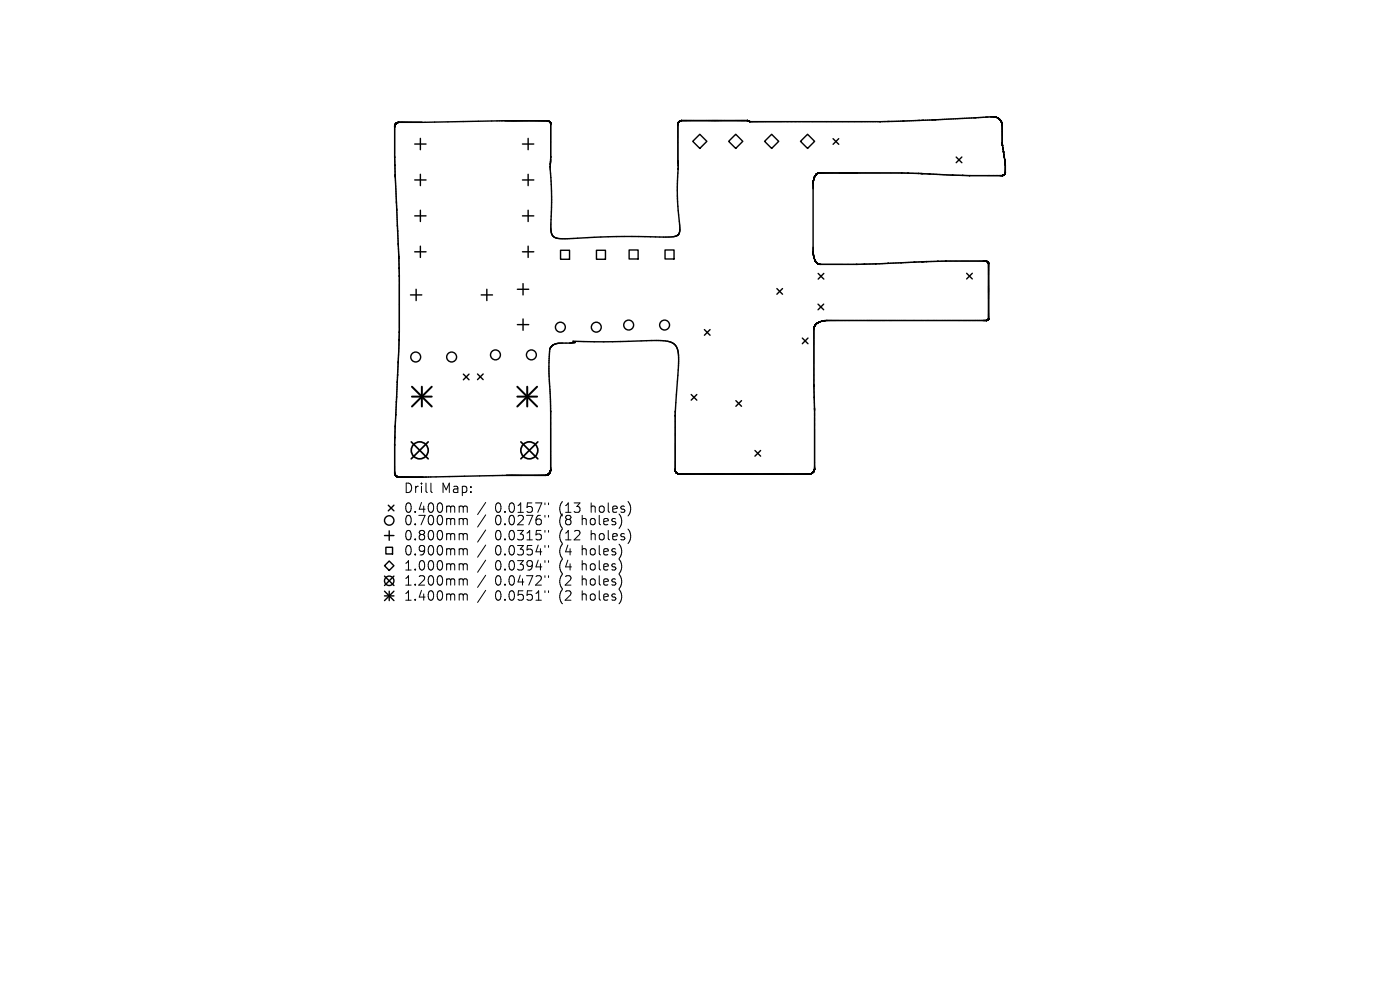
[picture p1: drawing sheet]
<svg xmlns="http://www.w3.org/2000/svg" width="297mm" height="210mm" viewBox="0 0 297 210" stroke-linecap="round" stroke-linejoin="round" font-family="sans-serif">
<defs><g id="words">
<g font-size="2.8">
<text x="85.6" y="104.9">Drill</text>
<text x="93.6" y="104.9">Map:</text>
<text x="85.6" y="109.1">0.400mm</text>
<text x="85.6" y="111.7">0.700mm</text>
<text x="105" y="109.1">0.0157&quot;</text>
<text x="105" y="111.7">0.0276&quot;</text>
<text x="118.7" y="109.1">(13</text>
<text x="118.7" y="111.7">(8</text>
<text x="123.7" y="111.7">holes)</text>
<text x="125.6" y="109.1">holes)</text>
<text x="85.6" y="114.9">0.800mm</text>
<text x="85.6" y="118.1">0.900mm</text>
<text x="105" y="114.9">0.0315&quot;</text>
<text x="105" y="118.1">0.0354&quot;</text>
<text x="118.7" y="114.9">(12</text>
<text x="118.7" y="118.1">(4</text>
<text x="123.7" y="118.1">holes)</text>
<text x="125.6" y="114.9">holes)</text>
<text x="85.6" y="121.3">1.000mm</text>
<text x="85.6" y="124.5">1.200mm</text>
<text x="105" y="121.3">0.0394&quot;</text>
<text x="105" y="124.5">0.0472&quot;</text>
<text x="118.7" y="121.3">(4</text>
<text x="118.7" y="124.5">(2</text>
<text x="123.7" y="121.3">holes)</text>
<text x="123.7" y="124.5">holes)</text>
<text x="85.6" y="127.7">1.400mm</text>
<text x="105" y="127.7">0.0551&quot;</text>
<text x="118.7" y="127.7">(2</text>
<text x="123.7" y="127.7">holes)</text>
</g>
</g></defs>
<g fill="none" stroke="#000" stroke-width=".3">
<path d="M83.7 26.7h.1M83.7 33.3v.1M83.7 33.4l.1 1.7M83.7 26.7v6.6M83.7 26.6h.1M83.8 26.6l-.1 .1M83.8 26.6h.1M83.8 26.5v.1M83.8 26.5h.1M83.8 35.1h.1M83.8 35.1v2.2M83.8 26.4v.1"/>
<path d="M83.8 37.3h.1M83.8 37.3v.1M83.8 37.4v.1M83.8 37.5l.3 5.3M83.9 26.4h.1M83.9 26.3v.1M83.9 26.3h.1M83.9 26.3l-.1 .1M84 26.2h.1M84 26.2l-.1 .1M84.1 26.2h-.1M84.1 26.1v.1"/>
<path d="M84.1 26.1h.1M84.2 26.1h-.1M84.2 26.1h.1M84.3 26l-.1 .1M84.3 26h.1M84.4 26h.1M84.5 26h-.2M84.5 26h.1M88 30.6h2.4M88 38.2h2.4M89.2 29.4v2.4M89.2 37v2.4"/>
<path d="M110.8 30.6h2.4M110.8 38.2h2.4M112 29.4v2.4M112 37v2.4M116.1 25.6h.1M116.2 25.6h.1M116.2 25.6h-9.1l-22.6 .4M116.3 25.6h.1M116.3 25.6l.1 .1M116.3 25.7h.1M116.3 25.7l.3 .1M116.4 25.7l.1 .1"/>
<path d="M116.5 25.8h.1M116.6 25.8l.1 .1M116.6 25.8h.1M116.6 25.8v.1M116.6 25.9h.1M116.7 25.9h.1M116.7 35.3v.1a105.1 105.1 0 0 1 .2 13.4l.4 1.3a3.1 3.1 0 0 0 2.7 .5 195 195 0 0 1 21.1-.3l1.5-.1 .9-.2M116.7 35.3h.1M116.7 25.9l.1 .2M116.7 26h.1M116.7 34.9v.4M116.7 34.9h.1"/>
<path d="M116.8 34.8h.1M116.8 34.8l-.1 .1M116.8 34.7v.1M116.8 34.6v.1M116.8 34.6h.1M116.8 26v.2M116.8 34.4v.2M116.8 34.4h.1M116.8 34.3v.1M116.8 34.3h.1M116.8 26.1h.1M116.8 34.2v.1"/>
<path d="M116.8 34.2h.1M116.8 34v.2M116.8 33.9v.1M116.8 26.2h.1M116.8 26.2v7M116.8 33.2h.1M116.8 33.4v.5M116.8 33.2v.1M116.8 33.4h.1M116.8 33.3h.1M116.8 33.3v.1M143.8 26.2h.1"/>
<path d="M143.8 26.2v7.9M143.8 34.1v.1M143.8 34.2h.1M143.8 34.2v.1M143.8 34.3v.1M143.8 34.4h.1M143.8 34.4v.1M143.8 26.1v.1M143.8 34.5h.1M143.8 34.5l.1 .5M143.8 26.1h.1M143.8 34.7h.1"/>
<path d="M143.9 26.1h-.1M143.9 35.9a73.3 73.3 0 0 0 .3 13l-.2 .7M143.9 35.9h.1M143.9 34.9v.1M143.9 35.8v.1M143.9 35v.1M143.9 35.1v.6M143.9 35.8h.1M143.9 35.7v.1M143.9 25.9v.2M143.9 25.9h.1M144 25.9h.1"/>
<path d="M144 25.8v.1M144.1 25.8h-.1M144.1 25.8h.1M144.2 25.7h.1M144.3 25.7h.1M144.3 25.6l-.3 .2M144.3 25.6v.1M144.3 25.6h.1M144.4 25.6h.1M144.5 25.6h-.2M144.5 25.6h.1M144.6 25.6h-.1"/>
<path d="M147 30l1.5-1.5 1.5 1.5-1.5 1.5zM154.6 30l1.5-1.5 1.5 1.5-1.5 1.5zM158.5 25.6h.1M158.5 25.6h-14M158.6 25.6h.1M158.7 25.6h.1M158.7 25.6l.3 .1M158.8 25.6h.1M158.9 25.7h.1M159 25.7h.1M159 25.7l.1 .1M159.1 25.8h.1"/>
<path d="M162.2 30l1.5-1.5 1.5 1.5-1.5 1.5zM169.8 30l1.5-1.5 1.5 1.5-1.5 1.5zM172.5 38.9v14.5M172.5 38.9h.1M172.5 38.8h.1M172.5 38.7v.1M172.5 38.7h.1M172.5 38.5v.3M172.5 38.5h.1M172.5 38.4h.1M172.6 38.4h.1M172.6 38.3v.1"/>
<path d="M172.6 38.3h.1M172.6 38h.1M172.7 38h.1M172.7 38l-.1 .3M172.7 37.8v.2M172.7 37.8h.1M172.7 37.7h.1M172.7 37.7v.1M172.8 37.6h.1M172.8 37.6l-.1 .1M172.9 37.4l-.1 .2M172.9 37.4h.1"/>
<path d="M172.9 37.3h.1M173 37.2h.1M173 37.1h.1M173 37.1l-.1 .2M173.1 37.1h.1M173.1 37.1h-.1M173.1 37h.1M173.1 37v.1M173.2 37h.1M173.2 36.9h.1M173.2 36.9l-.1 .2M173.4 36.8h.1"/>
<path d="M173.4 36.8l-.2 .1M173.5 36.8h-.1M173.5 36.7v.1M173.5 36.7h.1M173.6 36.7h.1M173.6 36.7h17.7M176.7 29.4l1.2 1.2M177.9 29.4l-1.2 1.2M186.8 25.8h.1M188.4 25.8h-29.3M188.4 25.8h.1M191.3 36.7h.1"/>
<path d="M191.4 36.7h1.3M191.7 25.7l-3.3 .1M191.7 25.7h.1M192.7 36.7h.1M192.7 36.7l2.1 .1M194.8 36.8h.1M194.9 36.8h.1M195 36.8h.3M195.3 36.8h.1M195.4 36.8h.1M195.5 36.8h.1M195.6 36.8h.1"/>
<path d="M195.6 36.8h.2M195.8 36.8h.1M195.8 36.8l6.3 .3M202.1 37.1h.1M202.2 37.1h.1M202.2 37.1l2 .1M202.8 33.3l1.2 1.2M204 33.3l-1.2 1.2M204.2 37.2h.1M204.3 37.2l1.3 .1M205.6 37.3h.1M205.7 37.3h.1"/>
<path d="M210.9 24.8h.1M210.9 24.8l-19.2 .9M211 24.8h.1M211.1 24.8h.1M211.2 24.8h.1M211.2 24.8l.4 .2M211.2 24.9h.1M211.4 24.9h.1M211.6 25h.1M211.7 25h.1M211.7 25.1l.2 .1M211.8 25.1h.1"/>
<path d="M211.9 25.2h.1M212 25.2h.1M212 25.2l.1 .2M212.1 25.3h.1M212.1 25.4h.1M212.1 25.4l.1 .1M212.2 25.4h.1M212.2 25.4v.1M212.2 25.5h.1M212.2 25.5l.1 .1M212.3 25.5v.1M212.3 25.6h.1"/>
<path d="M212.3 25.6v.1M212.3 25.7h.1M212.3 25.7l.1 .2M212.5 25.9h.1M212.5 25.9v.1M212.5 26h.1M212.5 26v.1M212.5 26.1h.1M212.5 26.1l.1 .3M212.6 26.4h.1M212.6 26.4v.1M212.6 26.5h.1"/>
<path d="M212.6 30.3h.1M212.6 30.3v.2M212.6 30.2v.1M212.6 26.5v3.8M212.6 30.5h.1M212.6 30.6l.1 .2M212.7 37.3h-7M212.7 37.3h.1M212.7 30.8h.1M212.7 30.8v.1M212.7 30.9h.1M212.7 30.9v.4"/>
<path d="M212.7 37.2h.1M212.7 31.3h.1M212.7 31.3l.1 .3M212.8 31.6h.1M212.8 37.2h.1M212.8 31.6v.1M212.8 31.7l.1 .3M212.9 37.2h-.2M212.9 37.2h-.1M212.9 37.2h.1M212.9 32v.1M212.9 32.1h.1"/>
<path d="M212.9 32.2h.1M212.9 32.3h.1M212.9 32.3v.1M212.9 32.4l.1 .4M212.9 37.1h.1M213 32.8v.3M213 32.8h.1M213 37.1h.1M213 37.1l-.1 .1M213 33.1v.1M213 33.2h.1M213 33.2v.1"/>
<path d="M213 33.3h.1M213.1 33.3h.1M213.1 33.3v.5M213.1 37h.1M213.1 33.8h.1M213.1 33.8v.1M213.1 33.9h.1M213.2 33.9h.1M213.2 34h.1M213.2 34v.3M213.2 36.9h.1M213.2 36.9l-.2 .2"/>
<path d="M213.2 34.3h.1M213.2 34.3v.3M213.2 36.8v.1M213.2 34.6h.1M213.2 34.6v.1M213.2 34.7h.1M213.2 36.8h.1M213.2 34.8h.1M213.3 34.8h.1M213.3 34.8v.1M213.3 36.7h.1M213.3 34.9h.1"/>
<path d="M213.3 34.9v.1M213.3 35h.1M213.3 36.7l-.1 .1M213.3 35v1.7M213.3 36.6v.1M84.1 42.8h.1M84.1 42.8l.2 5M84.3 47.8h.1M84.3 47.8l.1 1M84.4 48.8v.1M84.4 48.9l.2 5.4M84.6 54.3h.1"/>
<path d="M84.6 54.3v.5M84.6 54.8h.1M84.6 54.8l.1 2.2M84.7 57h.1M84.7 57v1.5M84.7 58.4v.1M84.7 58.7v11.8M84.7 58.6v.1M84.7 58.6h.1M84.7 58.5h.1M84.7 58.5v.1M88 45.8h2.4"/>
<path d="M88 53.4h2.4M89.2 44.6v2.4M89.2 52.2v2.4M110.8 45.8h2.4M110.8 53.4h2.4M112 44.6v2.4M112 52.2v2.4M118.9 53.1h1.9v1.9h-1.9zM126.5 53.1h1.9v1.9h-1.9zM133.5 53h1.9v1.9h-1.9zM141.1 53h1.9v1.9h-1.9zM143.6 50h-.1"/>
<path d="M143.6 50h.1M143.7 49.9l-.1 .1M143.7 49.9h.1M143.9 49.7l-.2 .2M144 49.7h-.1M144 49.7h.1M144 49.6v.1M172.5 53.5h.1M172.5 53.4h.1M172.5 53.4v.1M172.5 53.5v.2M172.5 53.7h.1"/>
<path d="M172.5 53.7v.1M172.5 53.8h.1M172.5 53.9h.1M172.5 53.9l.1 .1M172.6 54v.1M172.6 54.1h.1M172.6 54.1v.2M172.6 54.3h.1M172.6 54.4h.1M172.6 54.5h.1M172.7 54.5v.1M172.7 54.6h.1"/>
<path d="M172.7 54.6v.1M172.7 54.7v.1M172.7 54.8h.1M172.8 54.9v.2M172.8 55.1h.1M172.9 55.1v.1M172.9 55.2h.1M172.9 55.3l.1 .1M172.9 55.3h.1M173 55.3v.1M173 55.3h.1M173 55.4h.1"/>
<path d="M173 55.4l.2 .3M173.2 55.7h.1M173.2 55.7l.1 .1M173.3 55.7h.1M173.3 55.8h.1M173.4 55.8h.1M173.4 55.9h.1M173.5 55.9h.1M173.5 55.9v.1M173.5 56h.1M173.6 56h.1M173.6 58l1.2 1.2"/>
<path d="M173.6 56l.3 .1M173.7 56h.1M173.8 56h.1M173.9 56.1h.1M174 56.1h7.6M174.8 58l-1.2 1.2M181.6 56.1h.1M181.6 56.1h.2M181.9 56.1h-.1M183.3 56l-1.5 .1M183.4 56h-.1M185.7 56h-2.3"/>
<path d="M185.7 56h.1M185.8 56h-.1M185.8 56h.1M188.5 55.9l-2.7 .1M188.6 55.9h-.1M194.1 55.6l-5.5 .3M194.1 55.6h.1M195.7 55.5l-1.6 .1M195.8 55.5h-.1M195.8 55.5h.1M195.9 55.5h-.1M195.9 55.5h.1"/>
<path d="M196.1 55.5h-.2M196.1 55.5h.1M196.5 55.5h-.4M196.6 55.5h-.1M199 55.4l-2.4 .1M199 55.4h.1M200.6 55.4h-1.6M200.6 55.4h.1M200.7 55.4h-.1M200.7 55.4h.1M205.1 58l1.2 1.2M206.3 58l-1.2 1.2"/>
<path d="M209.1 55.4h.1M209.2 55.4h-.1M209.2 55.4h-8.5M209.2 55.4h.1M209.3 55.4h.1M209.3 55.4l.1 .1M209.5 55.5h.1M209.5 55.5v.1M209.5 55.5l.2 .2M209.6 55.7h.1M209.7 55.7h.1M209.7 55.7v.1"/>
<path d="M209.7 55.8h.1M209.7 55.8v11.9M84.5 76.8l-.4 7.3M84.5 76.8h.1M84.7 72.2l-.2 4.6M84.7 72.2h.1M84.7 72.1v.1M84.7 72.1h.1M84.7 70.5v1.6M84.7 70.5h.1M87.1 62.6h2.4M88.3 61.4v2.4"/>
<path d="M98.3 79.4l1.2 1.2M99.5 79.4l-1.2 1.2M101.3 79.3l1.2 1.2M102.1 62.6h2.4M102.5 79.3l-1.2 1.2M103.3 61.4v2.4M109.8 61.4h2.4M109.8 68.9h2.4M111 60.2v2.4M111 67.7v2.4M116.8 73.8l-.2 .8-.2 3.5 .4 9.1M116.8 73.8h.1"/>
<path d="M116.8 73.7v.1M116.9 73.6l-.1 .1M117.2 73.3l-.3 .3M117.3 73.2l-.1 .1M117.3 73.2h.1M117.3 73.2l1.2-.4 3.5-.1-.4-.3a241.7 241.7 0 0 0 17.6-.2 5.6 5.6 0 0 1 3.8 .8 3.2 3.2 0 0 1 .9 2.4v3.1l-.6 8.8M149.4 69.9l1.2 1.2M150.6 69.9l-1.2 1.2M164.8 61.2l1.2 1.2M166 61.2l-1.2 1.2M170.2 71.7l1.2 1.2M171.4 71.7l-1.2 1.2"/>
<path d="M172.7 69.7v11.9M172.7 69.6h.1M172.7 69.5h.1M172.8 69.3l-.1 .2M172.8 69.2h.1M172.8 69.1h.1M172.9 69.1h-.1M172.9 69v.1M173 69l-.2 .2M173 68.9h.1M173 68.8v.1M173.1 68.8h.1"/>
<path d="M173.2 68.7l-.1 .1M173.2 68.7h.1M173.3 68.6l-.1 .1M173.3 68.6h.1M173.4 68.6h-.1M173.4 68.6h.1M173.4 68.5v.1M173.4 68.5h.1M173.5 68.5h-.1M173.5 68.5h.1M173.5 64.5l1.2 1.2M173.6 68.4h.1"/>
<path d="M173.6 68.4l-.1 .1M173.7 68.4h-.1M173.7 68.4h.1M173.8 68.3l-.1 .1M173.8 68.3h.1M174 68.2l-.2 .1M174 68.2h.1M174.3 68.2h.1M174.4 68.1h.1M174.4 68.1l-.4 .1M174.7 64.5l-1.2 1.2M174.8 68h.1"/>
<path d="M174.8 68l-.4 .1M174.9 68h.1M175 68h-.1M175 68h.1M209.3 68h-34.3M209.4 68h-.1M209.5 67.9h.1M209.5 67.9l-.1 .1M209.6 67.9h-.1M209.7 67.8l-.2 .1M209.7 67.8h.1M209.7 67.7v.1"/>
<path d="M209.7 67.7h.1M83.7 94.3v.1M83.7 94.3h.1M83.7 94.4v.1M83.7 94.5v5.9M83.8 92.9l-.1 1.4M83.8 92.8v.1M83.8 90.4v2.4M83.8 90.4h.1M84 88l-.2 2.4M84 87.9v.1M84.1 84.1l-.1 3.8"/>
<path d="M84.1 84.1h.1M116.7 100h.1M116.8 100l-.1 .1M116.8 99.9v.1M116.8 99.9h.1M116.8 99.8v.1M116.8 99.8h.1M116.8 87.2v.1M116.8 87.3v12.3M116.8 99.6h.1M116.8 99.7v.1M143.2 88.2v.1"/>
<path d="M143.2 88.1v.1M143.2 88.3h.1M143.2 88.3v11.5M143.2 88.1h.1M143.2 99.8h.1M143.2 99.8l.1 .1M143.3 99.9h.1M143.3 87.3l-.1 .8M143.3 87.3h.1M143.3 99.9v.1M143.3 100h.1M146.6 83.7l1.2 1.2"/>
<path d="M147.8 83.7l-1.2 1.2M156.1 85l1.2 1.2M157.3 85l-1.2 1.2M160.2 95.6l1.2 1.2M161.4 95.6l-1.2 1.2M172.6 100h.1M172.7 99.9h.1M172.7 81.7v.1M172.7 81.7h.1M172.7 81.8h.1M172.7 81.6v.1M172.7 81.6h.1"/>
<path d="M172.7 81.8v.1M172.7 81.9v.1M172.7 82v2.2M172.7 84.2h.1M172.7 84.2l.1 2.3M172.7 99.8v.1M172.7 99.8l-.1 .3M172.7 99.8h.1M172.8 99.7v.1M172.8 99.7h.1M172.8 86.5v.1M172.8 86.6h.1"/>
<path d="M172.8 86.6v.1M172.8 86.7v.2M172.8 86.9h.1M172.8 86.9v12.6M172.8 99.5h.1M172.8 99.5v.1M81.6 113.6h2M81.9 116.1h1.4v1.4h-1.4zM82.4 107.2l1.2 1.2M82.6 112.6v2M83.6 107.2l-1.2 1.2M83.7 100.4h.1"/>
<path d="M83.7 100.5h.1M83.8 100.6h.1M83.8 100.6v.1M83.8 100.7h.1M83.8 100.7l.1 .1M83.9 100.8h.1M83.9 100.8v.1M83.9 100.9h.1M84 100.9h.1M84 100.9v.1M84 101h.1M84.1 101l.1 .1"/>
<path d="M84.1 101h.1M84.2 101v.1M84.2 101.1h.1M84.3 101.1h.1M84.3 101.1l.2 .1M84.5 101.2h.1M84.6 101.2h.1M115.8 100.8h.1M115.8 100.8l-31.2 .4M116 100.8h-.2M116 100.8h.1M116.1 100.8h.1"/>
<path d="M116.2 100.7l-.2 .1M116.2 100.7h-.1M116.2 100.7h.1M116.3 100.7h.1M116.3 100.6h.1M116.3 100.6v.1M116.4 100.6h-.1M116.4 100.5h.1M116.5 100.4l-.2 .2M116.5 100.4v.1M116.5 100.4h.1M116.6 100.3h.1"/>
<path d="M116.6 100.3l-.1 .1M116.6 100.2h.1M116.7 100.2h.1M116.7 100.2l-.1 .1M116.7 100.1l-.1 .2M116.7 100.1h.1M143.3 100l.1 .1M143.3 100.1h.1M143.4 100.1h.1M143.4 100.1l.1 .2M143.4 100.2h.1M143.4 100.2l.1 .1"/>
<path d="M143.5 100.3h.1M143.5 100.3l.1 .1M143.6 100.3l.2 .2M143.6 100.4h.1M143.7 100.4l.1 .1M143.7 100.4h.1M143.8 100.5h.1M143.9 100.5h.1M144 100.5h.1M144 100.5v.1M144 100.6h.1M144.1 100.6h.1"/>
<path d="M171.9 100.6h.1M171.9 100.6h-27.8M171.9 100.5h.1M172 100.5h-.1M172 100.5h.1M172.2 100.4l-.2 .1M172.2 100.4h.1M172.3 100.4l-.2 .1M172.3 100.4h.1M172.4 100.3l-.1 .1M172.5 100.2l-.1 .1M172.5 100.2h.1"/>
<path d="M172.6 100.1h.1M172.6 100.1l-.1 .1M81.6 120l1-1 1 1-1 1zM81.6 122.2l2 2M81.6 125.4l2 2M81.6 126.4h2M82.6 125.4v2M83.6 122.2l-2 2M83.6 125.4l-2 2"/>
<circle cx="88.2" cy="75.7" r="1.05"/>
<circle cx="95.8" cy="75.7" r="1.05"/>
<circle cx="105.1" cy="75.3" r="1.05"/>
<circle cx="112.7" cy="75.3" r="1.05"/>
<circle cx="118.9" cy="69.4" r="1.05"/>
<circle cx="126.5" cy="69.4" r="1.05"/>
<circle cx="133.4" cy="69" r="1.05"/>
<circle cx="141" cy="69" r="1.05"/>
<circle cx="82.6" cy="110.4" r="1"/>
<circle cx="82.6" cy="123.2" r="1"/>
</g>
<g fill="none" stroke="#000" stroke-width=".36">
<path d="M87.2 93.7l3.6 3.6M90.8 93.7l-3.6 3.6M110.5 93.7l3.6 3.6M114.1 93.7l-3.6 3.6"/>
<circle cx="89" cy="95.5" r="1.8"/>
<circle cx="112.3" cy="95.5" r="1.8"/>
</g>
<path d="M87.4 82l4.2 4.2M87.4 84.1h4.2M89.5 82v4.2M91.6 82l-4.2 4.2M109.7 84.1h4.2M109.7 82l4.2 4.2M111.8 82v4.2M113.9 82l-4.2 4.2" fill="none" stroke="#000" stroke-width=".42"/>
<g fill="none" stroke="#000" stroke-width=".21">
<path d="M91.4 102.5v1.7l.3 .3M97.7 107.3h.3l.3 .3M97.7 110l.5 .1 .1 .2M97.7 113.2l.5 .1 .1 .2M97.7 116.4h.3l.3 .3M97.7 119.6h.3l.3 .3M98.3 107.6l.3-.3 .4 .1 .1 1.3M98.3 107.6v1.1M98.3 110.3v1M98.3 113.5v1M98.3 116.7v1M98.3 119.9v1"/>
<path d="M98.3 110.3l.3-.3 .4 .1 .1 1.2M98.3 113.5l.3-.3 .4 .1 .1 1.2M98.3 116.7l.3-.3 .4 .1 .1 1.2M98.3 119.9l.3-.3 .4 .1 .1 1.2M103 106.6l-1.7 2.6M103 109.2l-1.7 2.6M103 112.4l-1.7 2.6M103 115.6l-1.7 2.6M103 118.8l-1.7 2.6M115.6 106.7v.4M115.6 109.3v.4M115.6 112.5v.4"/>
<path d="M115.6 115.7v.4M115.6 118.9v.4M116.4 106.7v.4M116.4 109.3v.4M116.4 112.5v.4M116.4 115.7v.4M116.4 118.9v.4M97.7 122.8l.5 .1 .1 .2M97.7 126h.3l.3 .3M98.3 123.1v1M98.3 126.3v1M98.3 123.1l.3-.3 .4 .1 .1 1.2"/>
<path d="M98.3 126.3l.3-.3 .4 .1 .1 1.2M103 122l-1.7 2.6M103 125.2l-1.7 2.6M115.6 122.1v.4M115.6 125.3v.4M116.4 122.1v.4M116.4 125.3v.4"/>
</g>
<use href="#words"/>
</svg>
